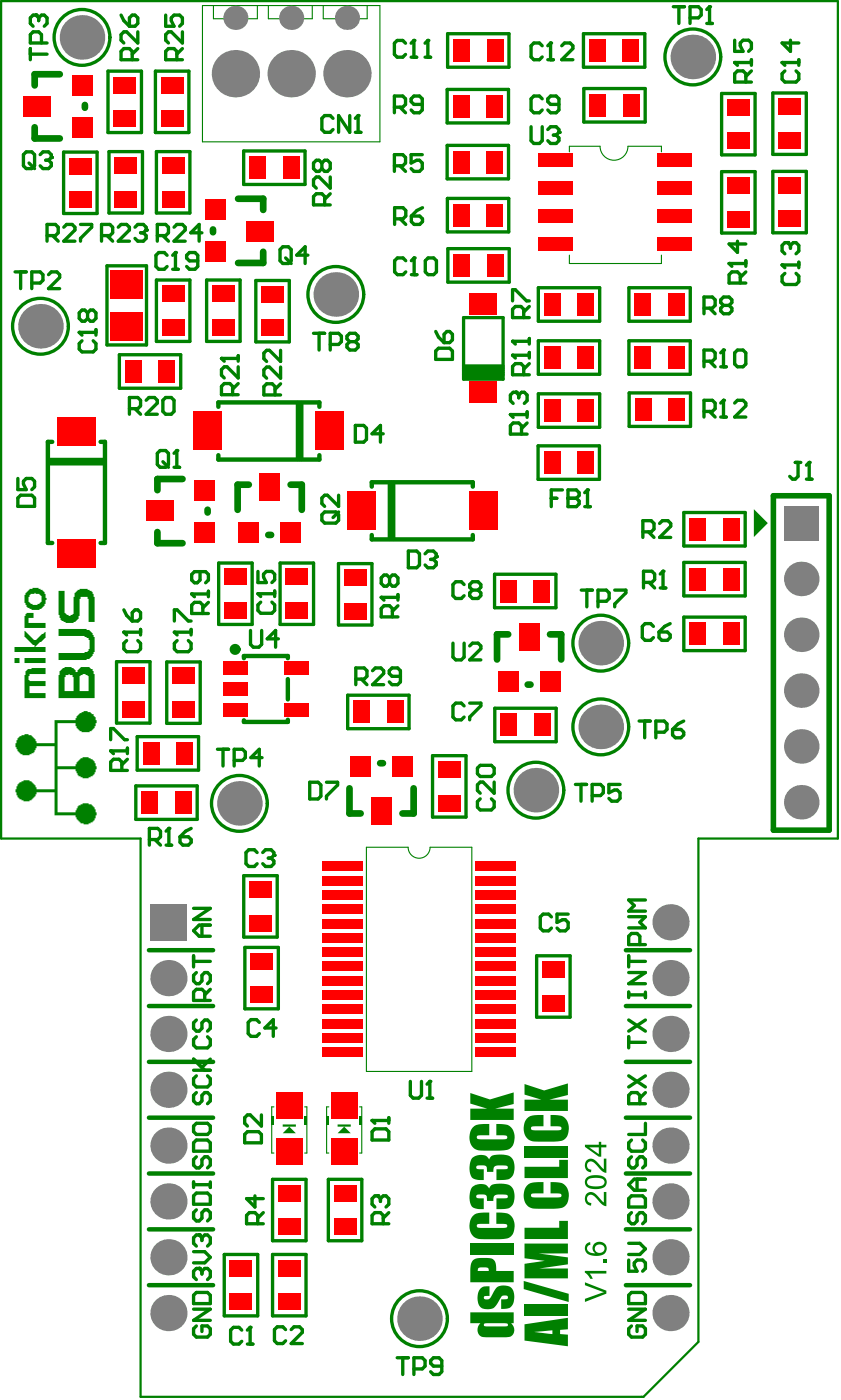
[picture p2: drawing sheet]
<svg xmlns="http://www.w3.org/2000/svg" width="127mm" height="212mm" viewBox="0 0 127 212" stroke-linecap="round" stroke-linejoin="round" font-family="sans-serif">
<path d="M.2 .2h126.7v126.8h-21.1v76.2l-8.4 8.3h-76.1v-84.5h-21.1z" fill="none" stroke="#008000" stroke-width=".34"/>
<g fill="#008000">
<path d="M3.7 99.7h3.2v.7h-3.2z"/>
<path d="M51.1 170.3h2v.3h-1l1 1h-2l1-1h-1z"/>
<path d="M114.2 77.1l2.1 2.1-2.1 2.1z"/>
<path d="M4.2 101.3h.6v-.1h2.1v.9h-2.4v.3h-.2v.6h.2v.1h2.4v.8h-2.4v1.1h2.4v.7h-3.2v-3.5h.2v-.6h.1z"/>
<path d="M4 92.8h1.1v.8h-.8v.7h2.6v.8h-3.2v-1.8h.2v-.3h.1z"/>
<path d="M41.1 169h.4v1.3h-.4z"/>
<path d="M49.5 169h.3v1.3h-.3z"/>
<path d="M46.1 169h.4v1.3h-.4z"/>
<path d="M54.4 169h.4v1.3h-.4z"/>
<path d="M2.2 99.7h.8v.7h-.8z"/>
<path d="M8.9 95.3h4.2v.1h.5v.2l.3 .1v.2h.1l.2 .6h.1v2.2h-.1l-.2 .6h-.1v.2l-.3 .2v.1h-.5v.2h-4.2v-1.1h3.9v-.2h.5v-.1h.1v-.3h.2v-1.4h-.2v-.3l-.6-.1v-.2h-3.9z"/>
<path d="M8.9 89.5h.9v3.3h.1l.2 .3h.3v.2h.3v-.2h.3v-.1h.1v-2.6h.2v-.6h.1l.2-.3h.1v-.2h.4v-.1h1.2v.1l.6 .2v.1h.1v.3h.2v.5h.1v3.8h-.9v-3.5h-.1v-.3h-1.1v.3h-.1v2.6h-.2v.4h-.2v.2l-.3 .1v.2h-.3v.1h-1.2v-.1h-.3v-.2h-.3v-.1h-.1v-.3h-.2v-.5h-.1z"/>
<path d="M42.8 170.3h2v.3h-1l1 1h-2l1-1h-1z"/>
<path d="M3.7 95.6l.3 .1 .2 .3h.1v.2l.3 .1v.2l.3 .1 .2 .3h.4l.2-.3 .3-.1v-.2l.3-.1v-.2h.3v-.1l.3-.2v.9h-.2l-.1 .3h-.2l-.1 .3h-.3v.2l-.3 .1-.2 .3h-.1v.2h1.5v.7h-4.7v-.7h3v-.3h-.3v-.2l-.3-.1v-.2l-.3-.1v-.2h-.1l-.2-.3-.3-.1z"/>
<path d="M3 111.5h.3v-.2h.4v-.1h.6v.1h.5l.1 .3h.2v.2h.1v.1h.2l.1 .7h2.8v-3.5h3.1l.2-.6h.1v-.2l.4-.2v-.1l.6-.2v-.1h.6v.1h.4l.2 .3h.3v.4l.3 .1v.5h.1v.4h-.1v.5h-.2v.3h-.1v.1l-.3 .2v.1h-.3v.2h-1.2v-.2h-.3v-.1l-.4-.2v-.1h-.1v-.3h-.2v-.5h-2.7v6.5h2.7l.2-.6h.1v-.1l.4-.2 .1-.3h.3v-.1h.9v.1l.6 .2v.1l.3 .2v.3h.2v.4h.1v.5h-.1v.5h-.2v.3h-.1l-.2 .3-.6 .1v.2h-.9v-.2l-.6-.1v-.2h-.2v-.3h-.1v-.3h-.2v-.3h-2.7v6.5h2.7v-.3h.2v-.3h.1v-.3h.2v-.1h.3v-.2h.3v-.1h.9v.1h.5v.2l.3 .1v.2h.1v.3h.2v.4h.1l-.1 .9h-.2v.3h-.1l-.2 .3h-.3v.2h-.3v.1h-.7v-.1h-.5v-.2l-.3-.1-.2-.3h-.1l-.2-.6h-3.1v-3.5h-2.8l-.1 .6h-.2v.1l-.3 .2-.1 .3h-.3v.2h-.9v-.2l-.6-.2v-.1l-.3-.2v-.3h-.2v-.4h-.2l.2-.9h.2v-.3h.1l.2-.3h.3v-.2h.3v-.1h.9v.1h.3v.2l.3 .1v.2l.3 .1 .1 .6h2.8v-6.5h-2.8v.3h-.1v.3h-.2v.3h-.1v.2h-.3v.1h-.3v.2h-1.1v-.2h-.3v-.1h-.1l-.2-.3h-.1v-.3h-.2v-.3h-.2v-.6h.2v-.5h.2v-.3l.3-.2z"/>
<path d="M4.2 89.5h.1l.2-.3h.4v-.2h.9v.2l.6 .1 .2 .3h.1l.3 1.3h-.1v.6h-.2v.3h-.1l-.2 .3h-.1v.1h-.3v.2h-1.2v-.2h-.3v-.1h-.3v-.2h-.2v-.3h-.1v-.3h-.2v-1.2h.2v-.3l.3-.2zM4.5 90.1v.3h-.2v.8l.3 .1v.2h.3v.1h.8v-.1h.3v-.2l.3-.1v-1l-.3-.1v-.2h-.6v-.1h-.2v.1h-.6v.2z"/>
<path d="M9.5 101.2h.3v-.2h1v.2h.3l.2 .3h.1v.3h.3v-.3h.2v-.2h.2l.1-.3h1.4l.1 .3h.3v.3h.2v.5h.1v3.6h-5.4v-3.5h.1v-.6l.3-.1zM9.9 102.2v.3h-.1v2.2h1.3v-2.2h-.1v-.3h-.5v-.1h-.1v.1zM12.2 102.2v.2h-.1v2.3h1.3v-2.3h-.1v-.2h-.3v-.1h-.5v.1z"/>
</g>
<path d="M7.9 66.9h-.7v15.3h.7M15.2 66.9h.7v15.3h-.7M33.1 61.6v-.7h15.3v.7M33.1 68.9v.7h15.3v-.7M56.3 73.7v-.7h15.3v.7M36.9 99.7v-.4h6.7v.4M56.3 81v.7h15.3v-.7M43.6 109v.3h-6.7v-.2M43.6 102.8v3.1" fill="none" stroke="#008000" stroke-width=".66"/>
<g fill="none" stroke="#008000" stroke-width="1">
<path d="M5.3 19.3v1.7h3.8M9.1 11.2h-3.8v1.7M12.9 15.9v.4M32.3 34.7v.5M36.1 30.1h3.8v1.7M39.9 38.1v1.7h-3.8M27.6 72.5h-3.8v1.7M31.4 77.2v.4M37.7 73.4h-1.7v3.8M44 73.4h1.7v3.8M23.8 80.6v1.7h3.8M40.6 81h.5"/>
<path d="M77 96.1h-1.7v3.8M83.3 96.1h1.7v3.8M52.9 119.4v3.8h1.7M57.6 115.6h.4M62.6 119.4v3.8h-1.7M79.9 103.7h.4"/>
</g>
<g fill="none" stroke="#008000" stroke-width=".51">
<path d="M16.4 10.8h5v9.3h-5zM23.5 10.8h5.1v9.3h-5.1zM67.7 13.5h9.3v5.1h-9.3zM67.8 5.1h9.3v5.1h-9.3zM88.4 5.1h9.2v5.1h-9.2zM88.4 13.4h9.3v5.1h-9.3zM109.3 14.2h5v9.3h-5zM117 14.1h5.1v9.3h-5.1zM9.6 23h5.1v9.3h-5.1zM16.5 23h5.1v9.3h-5.1zM23.7 23h5.1v9.3h-5.1zM36.9 22.9h9.3v5h-9.3z"/>
<path d="M67.7 22h9.3v5.1h-9.3zM67.7 30h9.3v5.1h-9.3zM67.8 37.7h9.3v5h-9.3zM109.3 26h5v9.3h-5zM117 26h5.1v9.3h-5.1zM16.2 40.3h6v11.9h-6zM18.1 53.7h9.3v5.1h-9.3zM23.7 42.4h5.1v9.3h-5.1zM31.3 42.4h5.1v9.3h-5.1zM38.7 42.5h5.1v9.3h-5.1zM81.5 43.6h9.3v5h-9.3zM81.5 51.6h9.3v5.1h-9.3z"/>
<path d="M81.5 59.6h9.3v5.1h-9.3zM95.2 43.6h9.3v5h-9.3zM95.2 51.6h9.3v5.1h-9.3zM95.3 59.5h9.3v5.1h-9.3zM7.2 70.2h8.7M7.2 69.6h8.7M7.6 69.9h8.3M45 60.9v8.7M45.4 61.3v8.3M45.7 60.9v8.7M59 73v8.7M59.3 73v8.4"/>
<path d="M59.6 73v8.7M81.5 67.5h9.3v5.1h-9.3zM103.6 77.6h9.2v5.1h-9.2zM33.1 85.3h5.1v9.3h-5.1zM42.4 85.3h5.1v9.3h-5.1zM51.3 85.4h5v9.3h-5zM74.9 87h9.3v5h-9.3zM103.6 85.2h9.2v5h-9.2zM103.6 93.5h9.2v5h-9.2zM17.6 100.2h5.1v9.3h-5.1zM20.6 119h9.3v5.1h-9.3zM20.8 111.6h9.3v5h-9.3z"/>
<path d="M25.2 100.2h5.1v9.3h-5.1zM52.6 105.3h9.3v5.1h-9.3zM65.5 114.4h5.1v9.3h-5.1zM74.9 107.3h9.3v5h-9.3zM36.9 132.6h5.1v9.3h-5.1zM37.1 143.5h5v9.3h-5zM81.3 144.7h5v9.3h-5zM41.3 178.6h5v9.3h-5zM49.7 178.6h5.1v9.3h-5.1zM34 190h5v9.3h-5zM41.3 190h5v9.3h-5z"/>
</g>
<path d="M30.7 .8h26.8v20.7h-26.8zM32.3 .8v2h6.7v-2M40.6 .8v2h6.7v-2M49 .8v2h6.6v-2M86.2 38.6v1.3h14v-1.3M90.9 22.2h-4.7v.8M95.1 22.2h5.1v.8M61.8 128.3h-6.3v34h15.9v-34h-6.3M41.5 167.6h-.4v7h.4M46.1 167.6h.4v7h-.4M49.8 167.6h-.3v7h.3M54.4 167.6h.4v7h-.4" fill="none" stroke="#008000" stroke-width=".17"/>
<path d="M70.2 48.1h6v9.3h-6zM70.2 55.4h6M70.2 55.8h6M70.2 56.1h6M70.2 56.8h6M70.5 56.4h5.7" fill="none" stroke="#008000" stroke-width=".5"/>
<path d="M117.1 75.1h8.5v50.6h-8.5z" fill="none" stroke="#008000" stroke-width=".84"/>
<g fill="none" stroke="#008000" stroke-width=".68">
<path d="M22.6 152.4h9.7M22.6 143.9h9.7M94.8 152.4h9.7M94.8 143.9h9.7M22.6 177.7h9.7M22.6 160.8h9.7M22.6 169.3h9.7M94.8 177.7h9.7M94.8 160.8h9.7M94.8 169.3h9.7M22.6 194.6h9.7M22.6 186.2h9.7"/>
<path d="M94.8 194.6h9.7M94.8 186.2h9.7"/>
</g>
<path d="M70.2 56.4h6v1h-6z" fill-rule="evenodd" fill="#008000"/>
<path d="M4 23h.8l.4 .4v1.7l-.4 .4h-.8l-.5-.4v-1.7zM4.4 24.7l.8 .8M6.1 23.4l.4-.4h.8l.5 .4v.4" fill="none" stroke="#008000" stroke-width=".51"/>
<circle cx="7.8" cy="23.8" r=".25" fill="#008000"/>
<path d="M6.9 24.3h.4M7.3 24.3l.5 .4v.4l-.5 .4h-.8l-.4-.4M7.8 23.8l-.5 .5M120.4 70h.9M120.8 70v2.1l-.4 .5h-.4l-.4-.5M122.1 72.6h.9M122.5 70v2.6M37.9 95.5v2.1l.5 .4h.8l.4-.4v-2.1M42.2 96.7h-1.7l1.2-1.2v2.5" fill="none" stroke="#008000" stroke-width=".51"/>
<circle cx="122.5" cy="70" r=".25" fill="#008000"/>
<path d="M4.6 7.4v1.6M4.6 8.2h2.5M5.4 2.3h-.4l-.4 .4v.9l.4 .4M6.3 6.5v-1.3l-.4-.4h-.9l-.4 .4v1.3h2.5M122.5 70l-.4 .5" fill="none" stroke="#008000" stroke-width=".51"/>
<circle cx="5.4" cy="2.3" r=".25" fill="#008000"/>
<path d="M5.4 2.3l.5 .4M5.9 2.7v.4M5.9 2.7l.4-.4h.4l.4 .4v.9l-.4 .4M12 50.3h2.5M12.4 51.6l-.4 .4v.9l.4 .4h1.7l.4-.4v-.9l-.4-.4M14.5 49.9v.9" fill="none" stroke="#008000" stroke-width=".51"/>
<circle cx="12" cy="50.3" r=".25" fill="#008000"/>
<path d="M12 50.3l.4 .5M13.3 47.4l-.5-.4h-.4l-.4 .4v.8l.4 .4h.4l.5-.4M13.3 47.4l.4-.4h.4l.4 .4v.8l-.4 .4h-.4l-.4-.4M13.3 47.4v.8M18.8 95.7h2.5M19.2 97l-.4 .4v.9l.4 .4h1.7l.4-.4v-.9l-.4-.4M21.3 95.3v.9" fill="none" stroke="#008000" stroke-width=".51"/>
<circle cx="18.8" cy="95.7" r=".25" fill="#008000"/>
<path d="M18.8 95.7l.4 .5M18.8 92.4l.4 .8 .8 .8M20.4 92.4h.5l.4 .4v.8l-.4 .4h-.9v-1.2zM16.8 113.7h2.5M18.4 116.7v-1.3l-.4-.4h-.8l-.4 .4v1.3h2.5M19.3 115l-.9 .8M19.3 113.3v.8" fill="none" stroke="#008000" stroke-width=".51"/>
<circle cx="16.8" cy="113.7" r=".25" fill="#008000"/>
<path d="M18.3 2.3l.5 .8 .8 .9M19.6 2.7l.4-.4h.4l.5 .4v.9l-.5 .4h-.8zM20 9v-1.2l-.4-.4h-.8l-.5 .4v1.2h2.6M20.9 4.8v1.7l-1.7-1.7h-.4l-.5 .4v.9l.5 .4M20.9 7.4l-.9 .8M26.4 95.7h2.5M26.8 97l-.4 .4v.9l.4 .4h1.7l.4-.4v-.9l-.4-.4M28.9 95.3v.9M16.8 113.7l.4 .4M16.8 112v-1.7h.4l1.7 1.7h.4" fill="none" stroke="#008000" stroke-width=".51"/>
<circle cx="26.4" cy="95.7" r=".25" fill="#008000"/>
<path d="M24.2 68.2h.9l.4 .5v1.6l-.4 .5h-.9l-.4-.5v-1.6zM24.7 69.9l.8 .9M26.4 70.8h.8M26.8 68.2v2.6M26.4 95.7l.4 .5M26.4 94v-1.6h.4l1.7 1.6h.4" fill="none" stroke="#008000" stroke-width=".51"/>
<circle cx="26.8" cy="68.2" r=".25" fill="#008000"/>
<path d="M25.1 2.3v1.7h1.3l-.5-.9v-.4l.5-.4h.8l.4 .4v.9l-.4 .4M26.8 9v-1.2l-.4-.4h-.9l-.4 .4v1.2h2.5M27.6 4.8v1.7l-1.7-1.7h-.4l-.4 .4v.9l.4 .4M27.6 7.4l-.8 .8M26.8 68.2l-.4 .5M38.9 129.1l-.4-.4h-.8l-.4 .4v1.7l.4 .4h.8l.4-.4M39.8 129.1l.4-.4h.9l.4 .4v.4M39.3 154.8l-.5-.4h-.8l-.4 .4v1.7l.4 .4h.8l.5-.4M41.8 155.7h-1.7l1.3-1.3v2.5M38.6 181.1v1.7l-1.3-1.3h2.6M39 185.3v-1.2l-.4-.5h-.8l-.5 .5v1.2h2.6M39.9 183.6l-.9 .9" fill="none" stroke="#008000" stroke-width=".51"/>
<circle cx="41.5" cy="129.5" r=".25" fill="#008000"/>
<g fill="none" stroke="#008000" stroke-width=".51">
<path d="M41.6 59.8v-1.3l-.4-.4h-.8l-.4 .4v1.3h2.5M42.5 53v1.7l-1.7-1.7h-.4l-.4 .5v.8l.4 .4M42.5 55.6v1.7l-1.7-1.7h-.4l-.4 .4v.9l.4 .4M42.5 58.1l-.9 .9M66 50.2l.4 .8 .8 .9M66.4 52.7h1.7l.4 .5v1.2h-2.5v-1.2zM67.7 50.2h.4l.4 .4v.9l-.4 .4h-.9v-1.3zM77.6 45.6v-1.7h.4l1.7 1.7h.5M77.6 53.8h2.6M79.3 48.1v-1.3l-.4-.4h-.9l-.4 .4v1.3h2.6M79.3 56.8v-1.3l-.4-.4h-.9l-.4 .4v1.3h2.6M80.2 46.4l-.9 .9"/>
<path d="M80.2 55.1l-.9 .8M80.2 53.4v.8M40.6 130h.5M41.1 130l.4 .4v.4l-.4 .4h-.9l-.4-.4M41.5 129.5l-.4 .5"/>
</g>
<circle cx="77.6" cy="53.8" r=".25" fill="#008000"/>
<path d="M77.6 53.8l.4 .4M77.6 51.7h2.6M80.2 51.3v.8" fill="none" stroke="#008000" stroke-width=".51"/>
<circle cx="77.6" cy="51.7" r=".25" fill="#008000"/>
<path d="M77.6 51.7l.4 .4M39.1 89.9h2.5M39.5 91.2l-.4 .4v.9l.4 .4h1.7l.4-.4v-.9l-.4-.4M41.6 89.5v.8M37.1 171.8l.4-.4h1.7l.4 .4v1.3h-2.5zM39.6 168.8v1.7l-1.7-1.7h-.4l-.4 .5v.8l.4 .4" fill="none" stroke="#008000" stroke-width=".51"/>
<circle cx="39.1" cy="89.9" r=".25" fill="#008000"/>
<path d="M39.1 89.9l.4 .4M39.1 86.5v1.7h1.2l-.4-.8v-.4l.4-.5h.9l.4 .5v.8l-.4 .4M57.7 90.5h2.6M59.4 93.4v-1.2l-.4-.5h-.9l-.4 .5v1.2h2.6M60.3 91.7l-.9 .9M60.3 90v.9" fill="none" stroke="#008000" stroke-width=".51"/>
<circle cx="57.7" cy="90.5" r=".25" fill="#008000"/>
<path d="M121 39.7v.9M118.4 40.1h2.6M118.9 41.4l-.5 .4v.9l.5 .4h1.6l.5-.4v-.9l-.5-.4M57.7 90.5l.4 .4M59 87.5l-.4-.4h-.5l-.4 .4v.9l.4 .4h.5l.4-.4M59 87.5l.4-.4h.4l.5 .4v.9l-.5 .4h-.4l-.4-.4M59 87.5v.9M72.3 116.3l.4-.4h1.7l.4 .4v.9l-.4 .4h-1.7l-.4-.4zM74.8 118.4v1.7l-1.7-1.7h-.4l-.4 .5v.8l.4 .4M72.7 121l-.4 .4v.8l.4 .5h1.7l.4-.5v-.8l-.4-.4" fill="none" stroke="#008000" stroke-width=".51"/>
<circle cx="118.4" cy="40.1" r=".25" fill="#008000"/>
<path d="M119.3 36.7h-.4l-.5 .5v.8l.5 .4M118.4 40.1l.5 .5" fill="none" stroke="#008000" stroke-width=".51"/>
<circle cx="119.3" cy="36.7" r=".25" fill="#008000"/>
<path d="M118.4 9.5h2.6M118.9 10.7l-.5 .5v.8l.5 .4h1.6l.5-.4v-.8l-.5-.5M121 9v.9M119.3 36.7l.4 .5M119.7 37.2v.4M119.7 37.2l.4-.5h.4l.5 .5v.8l-.5 .4" fill="none" stroke="#008000" stroke-width=".51"/>
<circle cx="118.4" cy="9.5" r=".25" fill="#008000"/>
<path d="M118.4 9.5l.5 .4M119.7 6.1v1.7l-1.3-1.3h2.6M22.6 127.1h1.3l.4-.4v-.8l-.4-.4h-1.3v2.5M23.5 127.1l.8 .9M25.2 128h.8M25.6 125.5v2.5" fill="none" stroke="#008000" stroke-width=".51"/>
<circle cx="25.6" cy="125.5" r=".25" fill="#008000"/>
<g fill="none" stroke="#008000" stroke-width=".51">
<path d="M42.8 37.4h.9l.4 .4v1.7l-.4 .4h-.9l-.4-.4v-1.7zM43.3 39.1l.8 .8M46.6 38.6h-1.7l1.3-1.2v2.5M47.5 50.5h1.7M48.3 50.5v2.5M50 52.2h1.3l.4-.5v-.8l-.4-.4h-1.3v2.5M53 51.7l-.5-.4v-.4l.5-.4h.8l.4 .4v.4l-.4 .4M53 51.7l-.5 .5v.4l.5 .4h.8l.4-.4v-.4l-.4-.5M53 51.7h.8M53.8 64.4h1.3l.4 .4v1.7l-.4 .5h-1.3zM58 65.7h-1.7l1.3-1.3v2.6M46.9 118.5h1.3l.4 .4v1.7l-.4 .4h-1.3z"/>
<path d="M49.4 118.5h1.7v.4l-1.7 1.7v.4M25.6 125.5l-.4 .4M27.3 126.7h1.2l.5 .4v.5l-.5 .4h-.8l-.4-.4zM29 125.5l-.9 .4-.8 .8M62.1 163.8v2.1l.5 .4h.8l.4-.4v-2.1M64.7 166.3h.8M65.1 163.8v2.5"/>
</g>
<circle cx="65.1" cy="163.8" r=".25" fill="#008000"/>
<path d="M61.8 83.5h1.3l.4 .4v1.7l-.4 .4h-1.3zM64.4 83.9l.4-.4h.8l.5 .4v.4M68.6 97.4v2.1l.4 .4h.9l.4-.4v-2.1M71.1 97.8l.4-.4h.9l.4 .4v.4l-1.7 1.7h1.7M83.5 138.9l-.4-.5h-.9l-.4 .5v1.6l.4 .5h.9l.4-.5M86 138.4h-1.7v1.3l.9-.4h.4l.4 .4v.8l-.4 .5h-.8l-.5-.5M65.1 163.8l-.4 .4" fill="none" stroke="#008000" stroke-width=".51"/>
<circle cx="66.1" cy="84.3" r=".25" fill="#008000"/>
<g fill="none" stroke="#008000" stroke-width=".51">
<path d="M82.1 15l-.4-.5h-.9l-.4 .5v1.7l.4 .4h.9l.4-.4M84.6 15.8h-1.2l-.4-.4v-.4l.4-.5h.8l.4 .5v1.7l-.4 .4h-.8l-.4-.4M102 1h1.6M102.8 1v2.6M104.5 2.7h1.3l.4-.4v-.9l-.4-.4h-1.3v2.6M107 3.6h.9M107.4 1v2.6M65.2 84.7h.4M65.6 84.7l.5 .4v.5l-.5 .4h-.8l-.4-.4M66.1 84.3l-.5 .4M88 89.4h1.7M88.9 89.4v2.5"/>
<path d="M90.6 91.1h1.2l.4-.5v-.8l-.4-.4h-1.2v2.5M93.1 89.4h1.7v.4l-1.7 1.7v.4M96.8 109.2h1.7M97.6 109.2v2.5M99.3 110.9h1.3l.4-.4v-.9l-.4-.4h-1.3v2.5M101.8 110.5h1.3l.4 .4v.4l-.4 .4h-.8l-.5-.4zM103.5 109.2l-.8 .4-.9 .9"/>
</g>
<circle cx="107.4" cy="1" r=".25" fill="#008000"/>
<path d="M107.4 1l-.4 .4M2.7 72.5v1.6h1.3l-.5-.8v-.4l.5-.4h.8l.4 .4v.8l-.4 .4M3.1 75h1.7l.4 .4v1.3h-2.5v-1.3zM30.2 192.1h-.5l-.4 .4v.9l.4 .4" fill="none" stroke="#008000" stroke-width=".51"/>
<circle cx="30.2" cy="192.1" r=".25" fill="#008000"/>
<path d="M29.3 189.6h1.7l.8 .8-.8 .8h-1.7M30.2 192.1l.4 .4M30.2 187h-.5l-.4 .4v.9l.4 .4M30.6 192.5v.4M30.6 192.5l.4-.4h.4l.4 .4v.9l-.4 .4" fill="none" stroke="#008000" stroke-width=".51"/>
<circle cx="30.2" cy="187" r=".25" fill="#008000"/>
<g fill="none" stroke="#008000" stroke-width=".51">
<path d="M25.3 38.7l-.4-.5h-.9l-.4 .5v1.7l.4 .4h.9l.4-.4M26.6 38.2v2.6M26.1 40.8h.9M29.3 137.6h2.5l-2.5 1.7h2.5M29.7 154.5l-.4 .4v.8l.4 .5h.5l.4-.5v-.8l.4-.4h.4l.4 .4v.8l-.4 .5M29.7 157l-.4 .4v.9l.4 .4h1.7l.4-.4v-.9l-.4-.4M30.6 140.1v1.7M31.8 140.1h-1.6l-.9 .8 .9 .9h1.6M29.3 179v.8M29.3 179.4h2.5M29.3 162.1h2.5M29.3 160.4l1.7 1.7"/>
<path d="M29.7 165.5l-.4 .4v.8l.4 .5h.5l.4-.5v-.8l.4-.4h.4l.4 .4v.8l-.4 .5M29.7 162.9l-.4 .4v.9l.4 .4h1.7l.4-.4v-.9l-.4-.4M31.8 179v.8M31.8 160.4l-1.2 1.3M29.3 181.1l.4-.4h1.7l.4 .4v1.3h-2.5zM29.7 183.2l-.4 .4v.9l.4 .4h.5l.4-.4v-.9l.4-.4h.4l.4 .4v.9l-.4 .4M30.2 187l.4 .4M30.6 187.4v.5M30.6 187.4l.4-.4h.4l.4 .4v.9l-.4 .4"/>
</g>
<circle cx="26.6" cy="38.2" r=".25" fill="#008000"/>
<path d="M15.4 35.7h1.2l.5-.4v-.9l-.5-.4h-1.2v2.5M16.2 35.7l.9 .8M17.9 34.4l.4-.4h.9l.4 .4v.4l-1.7 1.7h1.7M20.4 34.4l.5-.4h.8l.4 .4v.4M26.6 38.2l-.5 .5M29.9 39.5h-1.2l-.4-.4v-.4l.4-.5h.8l.4 .5v1.7l-.4 .4h-.8l-.4-.4M19.6 61.9h1.3l.4-.4v-.9l-.4-.4h-1.3v2.5M20.4 61.9l.9 .8M22.1 60.6l.5-.4h.8l.4 .4v.4l-1.7 1.7h1.7M25.1 60.2h.8l.5 .4v1.7l-.5 .4h-.8l-.4-.4v-1.7z" fill="none" stroke="#008000" stroke-width=".51"/>
<circle cx="22.1" cy="34.8" r=".25" fill="#008000"/>
<g fill="none" stroke="#008000" stroke-width=".51">
<path d="M7.1 35.7h1.3l.4-.4v-.9l-.4-.4h-1.3v2.5M8 35.7l.8 .8M9.7 34.4l.4-.4h.8l.4 .4v.4l-1.6 1.7h1.6M12.2 34h1.7v.4l-1.7 1.7v.4M21.3 35.3h.4M21.7 35.3l.4 .4v.4l-.4 .4h-.8l-.5-.4M22.1 34.8l-.4 .5M23.8 35.7h1.3l.4-.4v-.9l-.4-.4h-1.3v2.5M24.7 35.7l.8 .8M26.4 34.4l.4-.4h.8l.4 .4v.4l-1.6 1.7h1.6M30.6 35.3h-1.7l1.3-1.3v2.5M36.6 201.4l-.4-.4h-.9l-.4 .4v1.7l.4 .5h.9l.4-.5"/>
<path d="M37.5 203.6h.8M37.9 201v2.6"/>
</g>
<circle cx="37.9" cy="201" r=".25" fill="#008000"/>
<path d="M57.2 181.1h-.4l-.5 .4v.9l.5 .4M58 185.3v-1.2l-.4-.5h-.8l-.5 .5v1.2h2.6M58.9 183.6l-.9 .9M37.9 201l-.4 .4M43.2 201.4l-.4-.5h-.8l-.4 .5v1.6l.4 .5h.8l.4-.5M44.1 201.4l.4-.5h.9l.4 .5v.4l-1.7 1.7h1.7" fill="none" stroke="#008000" stroke-width=".51"/>
<circle cx="57.2" cy="181.1" r=".25" fill="#008000"/>
<g fill="none" stroke="#008000" stroke-width=".51">
<path d="M50.4 17.9l-.4-.4h-.8l-.5 .4v1.7l.5 .4h.8l.4-.4M53 17.5v2.5l-1.7-2.5v2.5M54.2 17.5v2.5M48.7 24.7l-.4-.4h-.4l-.4 .4v.8l.4 .5h.4l.4-.5M48.7 24.7l.5-.4h.4l.4 .4v.8l-.4 .5h-.4l-.5-.5M48.7 24.7v.8M49.2 31v-1.2l-.5-.5h-.8l-.4 .5v1.2h2.5M50 26.8v1.7l-1.7-1.7h-.4l-.4 .4v.9l.4 .4M50 29.3l-.8 .9M53.8 20h.9M49.2 77.5h1.7l.4 .5v.8l-.4 .4h-1.7l-.5-.4v-.8zM51.3 75v1.7l-1.7-1.7h-.4l-.5 .4v.9l.5 .4"/>
<path d="M51.3 77.5l-.9 .9M57.2 181.1l.4 .4M57.6 181.5v.4M57.6 181.5l.4-.4h.5l.4 .4v.9l-.4 .4"/>
</g>
<circle cx="54.2" cy="17.5" r=".25" fill="#008000"/>
<path d="M54.2 17.5l-.4 .4M80.4 19.2v2.1l.4 .4h.9l.4-.4v-2.1M83 19.6l.4-.4h.8l.4 .4v.4M70.3 88.5l-.4-.4h-.9l-.4 .4v1.7l.4 .4h.9l.4-.4M71.5 89.4l-.4-.5v-.4l.4-.4h.9l.4 .4v.4l-.4 .5M71.5 89.4l-.4 .4v.4l.4 .4h.9l.4-.4v-.4l-.4-.4M71.5 89.4h.9M70.3 106.9l-.4-.4h-.9l-.4 .4v1.7l.4 .4h.9l.4-.4M71.1 106.5h1.7v.4l-1.7 1.7v.4" fill="none" stroke="#008000" stroke-width=".51"/>
<circle cx="84.6" cy="20" r=".25" fill="#008000"/>
<path d="M83.8 20.5h.4M84.2 20.5l.4 .4v.4l-.4 .4h-.8l-.4-.4M84.6 20l-.4 .5M96.5 178.6v1.7M97.7 178.6h-1.7l-.8 .8 .8 .9h1.7M95.2 181.5l.4-.4h1.7l.4 .4v1.3h-2.5zM95.2 190.8v1.7h1.3l-.5-.8v-.5l.5-.4h.8l.4 .4v.9l-.4 .4M95.2 188.3h1.7l.8 .8-.8 .9h-1.7M95.6 183.6l-.4 .5v.8l.4 .4h.4l.5-.4v-.8l.4-.5h.4l.4 .5v.8l-.4 .4" fill="none" stroke="#008000" stroke-width=".51"/>
<g fill="#008000">
<path d="M88.6 194.2l3.2 1.3v.4l-3.2 1.3v-.5l2.9-1-2.9-1.1z"/>
<path d="M88.6 192.5h3.2v.4h-2.5l.5 .8h-.4l-.4-.6-.4-.4z"/>
<path d="M91.4 190.8h.4v.4h-.4z"/>
<path d="M88.8 180.8l.1-.1a1.27 1.27 0 0 1 1.8 .6l.7 .8v-1.6h.4v2.2l-.7-.3-1.2-1.3a.62 .62 0 0 0-1 .2 .62 .62 0 0 0 .6 .9v.4l-.5-.2-.3-.3-.1-.6z"/>
<path d="M88.8 175.7h.1a1.26 1.26 0 0 1 1.8 .6l.7 .8v-1.6h.4v2.1l-.7-.3-1.2-1.2a.62 .62 0 0 0-1 .2 .62 .62 0 0 0 .6 .8v.4l-.5-.1-.3-.4-.1-.7z"/>
<path d="M88.8 188.3l.6-.2v.4a.64 .64 0 0 0-.5 .8 .64 .64 0 0 0 .7 .5h.5a1.02 1.02 0 0 1-.1-1.5 1.02 1.02 0 0 1 1.6 0l.2 .5v.5a1.53 1.53 0 0 1-1.9 .9 1.12 1.12 0 0 1-1.2-.6 1.12 1.12 0 0 1 .1-1.3zM90.3 188.7a.68 .68 0 0 0 .1 .9 .68 .68 0 0 0 .9-.1 .68 .68 0 0 0 0-.9 .89 .89 0 0 0-1 .1z"/>
<path d="M88.8 178.3l.7-.3h1.1a1.12 1.12 0 0 1 1.3 1.1v.1a1.14 1.14 0 0 1-1.4 .9h-.6a1.45 1.45 0 0 1-1.2-.5 .98 .98 0 0 1 .1-1.3zM89.1 178.6a.62 .62 0 0 0-.1 .8 .62 .62 0 0 0 .7 .2h1.1a.63 .63 0 0 0 .7-.7 .63 .63 0 0 0-.8-.5h-1.1z"/>
<path d="M88.6 173.4h2.1v-.5h.3v.5h.8v.4h-.8v1.4h-.3l-2.1-1.5zM89.2 173.8l1.5 1v-1z"/>
</g>
<g fill="none" stroke="#008000" stroke-width=".51">
<path d="M97.4 88.2h1.3l.4-.4v-.9l-.4-.4h-1.3v2.5M98.3 88.2l.8 .8M99 94.9l-.5-.5h-.8l-.4 .5v1.7l.4 .4h.8l.5-.4M99.8 95.7h1.3l.4 .4v.5l-.4 .4h-.9l-.4-.4zM100 89h.8M100.4 86.5v2.5M101.5 94.4l-.9 .5-.8 .8M95.2 138.8h2.5l-.8 .9 .8 .8h-2.5M97.7 136.3h-2.5l.8 .8-.8 .9h2.5M95.2 157v1.7M95.2 157.9h2.5M95.2 154.5l2.5 1.7"/>
<path d="M96.9 143.1v-1.3l-.4-.4h-.9l-.4 .4v1.3h2.5M97.7 154.5l-2.5 1.7M95.2 162.9l2.5 1.7M96.9 167.2v-1.3l-.4-.4h-.9l-.4 .4v1.3h2.5M97.7 165.5l-.8 .8M97.7 162.9l-2.5 1.7"/>
</g>
<circle cx="100.4" cy="86.5" r=".25" fill="#008000"/>
<g fill="none" stroke="#008000" stroke-width=".51">
<path d="M106.6 46.7h1.3l.4-.5v-.8l-.4-.4h-1.3v2.5M106.6 54.7h1.3l.4-.4v-.9l-.4-.4h-1.3v2.5M107.4 46.7l.9 .8M107.4 54.7l.9 .8M109.1 55.5h.9M109.6 46.2l-.5-.4v-.4l.5-.4h.8l.4 .4v.4l-.4 .4M109.6 46.2l-.5 .5v.4l.5 .4h.8l.4-.4v-.4l-.4-.5M109.6 46.2h.8M109.6 53v2.5M99.9 79.3l.4-.4h.8l.5 .4v.4l-1.7 1.7h1.7M97.3 80.5h1.3l.4-.4v-.8l-.4-.4h-1.3v2.5M98.2 80.5l.8 .9"/>
<path d="M100.4 86.5l-.4 .4"/>
</g>
<circle cx="109.6" cy="53" r=".25" fill="#008000"/>
<path d="M109.6 53l-.5 .4M111.7 53h.8l.4 .4v1.7l-.4 .4h-.8l-.5-.4v-1.7zM106.6 62.3h1.3l.4-.4v-.9l-.4-.4h-1.3v2.6M107.4 62.3l.9 .9M109.1 63.2h.9M109.6 60.6v2.6" fill="none" stroke="#008000" stroke-width=".51"/>
<circle cx="109.6" cy="60.6" r=".25" fill="#008000"/>
<g fill="none" stroke="#008000" stroke-width=".51">
<path d="M109.6 60.6l-.5 .4M111.2 61l.5-.4h.8l.4 .4v.5l-1.7 1.7h1.7M29 90h2.6M30.7 92.9v-1.3l-.4-.4h-.9l-.4 .4v1.3h2.6M31.6 91.2l-.9 .9M31.6 89.5v.9M29.3 144.7v1.7M29.3 145.6h2.5M29.7 147.3l-.4 .4v.9l.4 .4h.5l.4-.4v-.9l.4-.4h.4l.4 .4v.9l-.4 .4M31 151.5v-1.3l-.4-.4h-.9l-.4 .4v1.3h2.5M31.8 149.8l-.8 .9M29.3 170.5l.4-.4h1.7l.4 .4v.9l-.4 .4h-1.7l-.4-.4z"/>
<path d="M29.3 173.1l.4-.5h1.7l.4 .5v1.2h-2.5zM29.7 175.2l-.4 .4v.9l.4 .4h.5l.4-.4v-.9l.4-.4h.4l.4 .4v.9l-.4 .4M29.3 196.2l.4-.5h1.7l.4 .5v1.2h-2.5zM29.3 198.3h2.5l-2.5 1.7h2.5M29.7 200.8l-.4 .4v.9l.4 .4h1.7l.4-.4v-.9l-.4-.4h-.8v.8"/>
</g>
<circle cx="29" cy="90" r=".25" fill="#008000"/>
<path d="M29 90l.4 .4M30.3 86.6v1.2l-.4 .5h-.5l-.4-.5v-.8l.4-.4h1.7l.5 .4v.8l-.5 .5M56.3 171.4l.5-.4h1.7l.4 .4v1.2h-2.6zM56.3 169.7h2.6M58.9 169.3v.8" fill="none" stroke="#008000" stroke-width=".51"/>
<circle cx="56.3" cy="169.7" r=".25" fill="#008000"/>
<path d="M56.3 169.7l.5 .4" fill="none" stroke="#008000" stroke-width=".51"/>
<g fill="#008000">
<path d="M72.8 195.1l.5-.3h.8v1.5h-.3a.37 .37 0 0 0-.5 .2 .68 .68 0 0 0 .7 .3 .68 .68 0 0 0 .5-.6l.2-.4a1.64 1.64 0 0 1 2.2-1 1.8 1.8 0 0 1 .9 2.3 1.36 1.36 0 0 1-1.6 1.1h-.3v-1.4h.5a.34 .34 0 0 0 .4-.1 .34 .34 0 0 0 0-.5 .79 .79 0 0 0-1.2 .6l-.2 .5a1.7 1.7 0 0 1-2.9 .4v-.2a2.56 2.56 0 0 1 .3-2.4z"/>
<path d="M71.2 188.3h6.6v1.7h-6.6z"/>
<path d="M71.6 184.2a2.34 2.34 0 0 1 1.9-.6h.6v1.7h-1.2a.53 .53 0 0 0-.7 .4l.1 .2 .4 .1h3.4a.55 .55 0 0 0 .7-.4l-.1-.2h-.2l-1.3-.1v-1.7h.3a2.05 2.05 0 0 1 2.1 .8v.1a2.48 2.48 0 0 1-.4 2.9l-.3 .1-.7 .1-2.7 .1a1.88 1.88 0 0 1-2.3-1.3 2.63 2.63 0 0 1 .4-2.2z"/>
<path d="M71.6 179.7l.1-.1a2.11 2.11 0 0 1 1.9-.1l.5 .5a1.15 1.15 0 0 1 1.4-.7h.3a1.76 1.76 0 0 1 2.1 2.1 1.63 1.63 0 0 1-2 1.7h-.7v-1.6h1.2a.32 .32 0 0 0 .4-.1 .32 .32 0 0 0 0-.4l-1.6-.1a.71 .71 0 0 0-.5 1h-1a.81 .81 0 0 0-.2-.9l-1.2-.1a.31 .31 0 0 0-.2 .4 .31 .31 0 0 0 .5 .2h.7v1.6h-.6a1.67 1.67 0 0 1-1.3-.5l-.2-.3a3 3 0 0 1 .4-2.6z"/>
<path d="M71.6 175.3l.1-.1a2.08 2.08 0 0 1 1.9-.1l.5 .5a1.16 1.16 0 0 1 1.4-.7l.3-.1a1.76 1.76 0 0 1 2.1 2.2 1.63 1.63 0 0 1-2 1.7h-.7v-1.6h1.2a.32 .32 0 0 0 .4-.1 .32 .32 0 0 0 0-.4l-1.6-.1a.71 .71 0 0 0-.5 1h-1a.81 .81 0 0 0-.2-1h-1.2a.31 .31 0 0 0-.2 .4 .31 .31 0 0 0 .5 .2h.7v1.6h-.6a1.66 1.66 0 0 1-1.3-.5l-.2-.3a3 3 0 0 1 .4-2.6z"/>
<path d="M71.6 170.8a2.34 2.34 0 0 1 1.9-.6h.6v1.7h-1.2a.53 .53 0 0 0-.7 .3l.1 .3h.4h3.4a.55 .55 0 0 0 .7-.3l-.1-.2h-.2l-1.3-.1v-1.7h.3a2.05 2.05 0 0 1 2.1 .8v.1a2.49 2.49 0 0 1-.4 2.8l-.3 .2-.7 .1-2.7 .1a1.88 1.88 0 0 1-2.3-1.3 2.63 2.63 0 0 1 .4-2.2z"/>
<path d="M71.2 165.5l3 1 3.6-1.1v1.8l-2.8 .7h2.8v1.7h-6.6v-1.7h2.6l-2.6-.8z"/>
<path d="M79.4 197.6h6.6v1.7h-6.6z"/>
<path d="M79.3 194l6.8 1.9v1.3l-6.8-2z"/>
<path d="M79.4 188.3h6.6v1.5h-4.4l4.4 .6v1.1l-4.3 .6h4.3v1.5h-6.6v-2.2l3.1-.5-3.1-.3z"/>
<path d="M79.4 185.9h5.3v-1h1.3v2.7h-6.6z"/>
<path d="M79.8 179.6a2.34 2.34 0 0 1 1.9-.6h.6v1.7h-1.1a.53 .53 0 0 0-.8 .3l.1 .3h.4h3.4a.55 .55 0 0 0 .7-.3l-.1-.2h-.2l-1.3-.1v-1.7h.3a2.05 2.05 0 0 1 2.1 .8v.1a2.48 2.48 0 0 1-.4 2.8l-.3 .2-.7 .1-2.7 .1a1.88 1.88 0 0 1-2.3-1.3 2.63 2.63 0 0 1 .4-2.2z"/>
<path d="M79.4 176.7h5.3v-1h1.3v2.7h-6.6z"/>
<path d="M79.4 173.5h6.6v1.7h-6.6z"/>
<path d="M79.8 169.4a2.34 2.34 0 0 1 1.9-.5h.6v1.7h-1.1a.53 .53 0 0 0-.8 .3l.1 .2 .4 .1h3.4a.56 .56 0 0 0 .7-.3l-.1-.2-.2-.1h-1.3v-1.7h.3a2.05 2.05 0 0 1 2.1 .8 2.48 2.48 0 0 1-.4 2.9l-.3 .2-.7 .1h-2.7a1.88 1.88 0 0 1-2.3-1.3 2.63 2.63 0 0 1 .4-2.2z"/>
<path d="M79.4 164.2l3 .9 3.6-1v1.7l-2.8 .7h2.8v1.7h-6.6v-1.7h2.6l-2.6-.7z"/>
<path d="M71.2 198.7h6.6v1.7h-.4a1.2 1.2 0 0 1 .4 1.5 1.2 1.2 0 0 1-1.4 .6h-2.6a1.21 1.21 0 0 1-1.4-.6 1.21 1.21 0 0 1 .4-1.5h-1.6zM73.3 200.5v.2l.1 .1 3.1 .1a.29 .29 0 0 0 .4-.2l-.1-.2-.4-.1h-2.7z"/>
<path d="M71.6 190.8a1.95 1.95 0 0 1 1.5-.3h.5a1.24 1.24 0 0 1 1.5 1.5v.5h2.7v1.7h-6.6v-1.8a2.25 2.25 0 0 1 .4-1.6zM72.4 192.1l-.1 .4h1.7a.44 .44 0 0 0-.1-.5 .44 .44 0 0 0-.5-.1h-.7z"/>
<path d="M79.4 200.6l6.6-1v1.7l-1.2 .1v.6l1.2 .1v1.8l-6.6-.9zM80.9 201.7l2.8 .3v-.5z"/>
</g>
<path d="M77.3 62.8h2.5M79 65.7v-1.2l-.4-.4h-.9l-.4 .4v1.2h2.5M79.8 64.1l-.8 .8M79.8 62.4v.8" fill="none" stroke="#008000" stroke-width=".51"/>
<circle cx="77.3" cy="62.8" r=".25" fill="#008000"/>
<path d="M78.1 59.4h-.4l-.4 .4v.9l.4 .4M77.3 62.8l.4 .4" fill="none" stroke="#008000" stroke-width=".51"/>
<circle cx="78.1" cy="59.4" r=".25" fill="#008000"/>
<g fill="none" stroke="#008000" stroke-width=".51">
<path d="M110.4 39.9h2.5M112.9 39.5v.8M78.1 59.4l.5 .4M78.6 59.8v.5M78.6 59.8l.4-.4h.4l.4 .4v.9l-.4 .4M112.1 42.9v-1.3l-.4-.4h-.9l-.4 .4v1.3h2.5M112.9 41.2l-.8 .8M95.2 144.7v1.7M95.2 150.2v.9M95.2 150.7h2.5M95.2 147.3h2.5l-2.5 1.7h2.5M95.2 145.6h2.5"/>
<path d="M97.7 150.2v.9M95.6 172.6l-.4 .5v.8l.4 .4h1.7l.4-.4v-.8l-.4-.5M95.6 175.2l-.4 .4v.9l.4 .4h.4l.5-.4v-.9l.4-.4h.4l.4 .4v.9l-.4 .4M97.7 170.1v1.7h-2.5M95.2 196.2l.4-.5h1.7l.4 .5v1.2h-2.5zM95.2 198.3h2.5l-2.5 1.7h2.5M95.6 200.8l-.4 .4v.9l.4 .4h1.7l.4-.4v-.9l-.4-.4h-.8v.8"/>
</g>
<circle cx="110.4" cy="39.9" r=".25" fill="#008000"/>
<g fill="none" stroke="#008000" stroke-width=".51">
<path d="M59.7 16.2h1.3l.4-.4v-.8l-.4-.5h-1.3v2.6M60.6 16.2l.8 .9M63.9 15.8h-1.2l-.4-.4v-.4l.4-.5h.8l.4 .5v1.7l-.4 .4h-.8l-.4-.4M59.7 25.1h1.3l.4-.4v-.9l-.4-.4h-1.3v2.6M60.6 25.1l.8 .9M63.9 23.4h-1.6v1.3l.8-.4h.4l.4 .4v.8l-.4 .5h-.8l-.4-.5M110.4 39.9l.4 .4M111.7 36.5v1.7l-1.3-1.3h2.5M2.3 41.2h1.7M3.1 41.2v2.5M4.8 42.9h1.3l.4-.5v-.8l-.4-.4h-1.3v2.5M7.3 41.6l.5-.4h.8l.4 .4v.4l-1.7 1.7h1.7"/>
<path d="M83.5 75.5h.8M85.2 74.2h-1.7v2.5M86 74.2v2.5h1.3l.4-.4v-.4l-.4-.4h-1.3M32.9 113.5h1.7M33.8 113.5v2.5M35.5 115.2h1.2l.4-.5v-.8l-.4-.4h-1.2v2.5M39.7 114.7h-1.7l1.3-1.2v2.5M53.9 102.8h1.2l.5-.4v-.8l-.5-.4h-1.2v2.5M54.7 102.8l.9 .9M56.4 101.6l.4-.4h.9l.4 .4v.4l-1.7 1.7h1.7M60.6 102.4h-1.2l-.5-.4v-.4l.5-.4h.8l.4 .4v1.7l-.4 .4h-.8l-.5-.4M87.1 118.8h1.7"/>
<path d="M88 118.8v2.5M93.9 118.8h-1.7v1.3l.8-.5h.5l.4 .5v.8l-.4 .4h-.9l-.4-.4M89.7 120.5h1.2l.5-.4v-.9l-.5-.4h-1.2v2.5M60.1 205.6h1.7M61 205.6v2.6M62.7 207.3h1.2l.5-.4v-.9l-.5-.4h-1.2v2.6M66.9 206.9h-1.3l-.4-.4v-.5l.4-.4h.9l.4 .4v1.7l-.4 .5h-.9l-.4-.5"/>
</g>
<circle cx="86" cy="75.5" r=".25" fill="#008000"/>
<path d="M86 74.2h1.3l.4 .4v.4l-.4 .5h-1.3M88.5 76.7h.9M89 74.2v2.5" fill="none" stroke="#008000" stroke-width=".51"/>
<circle cx="89" cy="74.2" r=".25" fill="#008000"/>
<path d="M61.4 39.5l-.4-.4h-.8l-.4 .4v1.7l.4 .4h.8l.4-.4M62.7 39.1v2.5M62.3 41.6h.8M89 74.2l-.5 .4" fill="none" stroke="#008000" stroke-width=".51"/>
<circle cx="62.7" cy="39.1" r=".25" fill="#008000"/>
<path d="M62.7 39.1l-.4 .4M64.8 39.1h.9l.4 .4v1.7l-.4 .4h-.9l-.4-.4v-1.7zM33.5 54.3h2.6M35.2 59.8v-1.3l-.4-.4h-.8l-.5 .4v1.3h2.6M36.1 55.6v1.6l-1.7-1.6h-.4l-.5 .4v.8l.5 .4M36.1 58.1l-.9 .8M36.1 53.9v.8" fill="none" stroke="#008000" stroke-width=".51"/>
<circle cx="33.5" cy="54.3" r=".25" fill="#008000"/>
<path d="M61.4 6.5l-.4-.4h-.9l-.4 .4v1.7l.4 .5h.9l.4-.5M62.3 8.7h.8M62.7 6.1v2.6M59.8 33.1h1.2l.4-.4v-.8l-.4-.4h-1.2v2.5M60.6 33.1l.8 .9M62.3 32.7h1.3l.4 .4v.5l-.4 .4h-.9l-.4-.4zM64 31.5l-.9 .4-.8 .8M33.5 54.3l.5 .4" fill="none" stroke="#008000" stroke-width=".51"/>
<circle cx="62.7" cy="6.1" r=".25" fill="#008000"/>
<path d="M62.7 6.1l-.4 .4M64.4 8.7h.8M64.8 6.1v2.6" fill="none" stroke="#008000" stroke-width=".51"/>
<circle cx="64.8" cy="6.1" r=".25" fill="#008000"/>
<path d="M64.8 6.1l-.4 .4M82.1 6.9l-.4-.4h-.9l-.4 .4v1.7l.4 .4h.9l.4-.4M83 9h.8M83.4 6.5v2.5" fill="none" stroke="#008000" stroke-width=".51"/>
<circle cx="83.4" cy="6.5" r=".25" fill="#008000"/>
<path d="M83.4 6.5l-.4 .4M85.1 6.9l.4-.4h.8l.5 .4v.5l-1.7 1.6h1.7M111.3 9.5h2.5M112.9 12.4v-1.2l-.4-.5h-.8l-.4 .5v1.2h2.5M113.8 10.7l-.9 .9M113.8 9v.9" fill="none" stroke="#008000" stroke-width=".51"/>
<circle cx="111.3" cy="9.5" r=".25" fill="#008000"/>
<g fill="none" stroke="#008000" stroke-width=".51">
<path d="M111.3 9.5l.4 .4M111.3 6.1v1.7h1.2l-.4-.9v-.4l.4-.4h.9l.4 .4v.9l-.4 .4"/>
<circle cx="12.4" cy="5.7" r="4.2"/>
<circle cx="104.9" cy="8.6" r="4.2"/>
<circle cx="6.1" cy="49.4" r="4.2"/>
<circle cx="50.9" cy="44.6" r="4.2"/>
<circle cx="91" cy="97.4" r="4.2"/>
<circle cx="81.1" cy="119.7" r="4.2"/>
<circle cx="91" cy="110.1" r="4.2"/>
<circle cx="36.3" cy="121.7" r="4.2"/>
<circle cx="63.5" cy="199.7" r="4.2"/>
</g>
<circle cx="35.6" cy="98.3" r=".42" fill="none" stroke="#008000" stroke-width=".83"/>
<path d="M90.9 22.2a2.11 2.11 0 0 0 2.1 2.1 2.11 2.11 0 0 0 2.1-2.1M61.8 128.3a1.66 1.66 0 0 0 1.7 1.7 1.66 1.66 0 0 0 1.6-1.7" fill="none" stroke="#008000" stroke-width=".17"/>
<g fill="#808080">
<circle cx="52.5" cy="2.7" r="1.83"/>
<circle cx="121.3" cy="96.1" r="2.62"/>
<circle cx="121.3" cy="104.6" r="2.62"/>
<circle cx="121.3" cy="113" r="2.62"/>
<circle cx="121.3" cy="87.7" r="2.62"/>
<circle cx="121.3" cy="121.5" r="2.62"/>
<circle cx="44.1" cy="2.7" r="1.83"/>
<circle cx="35.6" cy="2.7" r="1.83"/>
<circle cx="25.5" cy="190.4" r="2.75"/>
<circle cx="25.5" cy="181.9" r="2.75"/>
<circle cx="25.5" cy="165" r="2.75"/>
<circle cx="25.5" cy="156.6" r="2.75"/>
<circle cx="12.4" cy="5.7" r="3.4"/>
<circle cx="50.9" cy="44.6" r="3.4"/>
<circle cx="101.5" cy="181.9" r="2.75"/>
<circle cx="101.5" cy="190.4" r="2.75"/>
<circle cx="101.5" cy="165" r="2.75"/>
<circle cx="101.5" cy="156.6" r="2.75"/>
<circle cx="101.5" cy="139.7" r="2.75"/>
<circle cx="91" cy="97.4" r="3.4"/>
<circle cx="91" cy="110.1" r="3.4"/>
<circle cx="25.5" cy="148.1" r="2.75"/>
<circle cx="25.5" cy="173.5" r="2.75"/>
<circle cx="25.5" cy="198.9" r="2.75"/>
<circle cx="44.1" cy="11.2" r="3.6"/>
<circle cx="52.5" cy="11.2" r="3.6"/>
<circle cx="81.1" cy="119.7" r="3.4"/>
<circle cx="101.5" cy="198.9" r="2.75"/>
<circle cx="101.5" cy="173.5" r="2.75"/>
<circle cx="101.5" cy="148.1" r="2.75"/>
<circle cx="104.9" cy="8.6" r="3.4"/>
<circle cx="6.1" cy="49.4" r="3.4"/>
<circle cx="63.5" cy="199.7" r="3.4"/>
<circle cx="36.3" cy="121.7" r="3.4"/>
<circle cx="35.6" cy="11.2" r="3.6"/>
</g>
<g fill="#808080">
<path d="M118.7 76.6h5.3v5.2h-5.3z" fill-rule="evenodd"/>
<path d="M22.8 136.9h5.5v5.5h-5.5z" fill-rule="evenodd"/>
</g>
<g fill="#f00">
<path d="M3.6 14.5h4.2v3.1h-4.2z" fill-rule="evenodd"/>
<path d="M10.5 29h3.4v2.5h-3.4z" fill-rule="evenodd"/>
<path d="M10.5 23.9h3.4v2.5h-3.4z" fill-rule="evenodd"/>
<path d="M17.4 28.9h3.3v2.5h-3.3z" fill-rule="evenodd"/>
<path d="M17.4 23.8h3.3v2.5h-3.3z" fill-rule="evenodd"/>
<path d="M17.2 16.7h3.4v2.5h-3.4z" fill-rule="evenodd"/>
<path d="M24.5 48.3h3.4v2.6h-3.4z" fill-rule="evenodd"/>
<path d="M24.5 43.3h3.4v2.5h-3.4z" fill-rule="evenodd"/>
<path d="M24.5 28.9h3.4v2.5h-3.4z" fill-rule="evenodd"/>
<path d="M24.5 23.8h3.4v2.5h-3.4z" fill-rule="evenodd"/>
<path d="M24.4 16.7h3.4v2.5h-3.4z" fill-rule="evenodd"/>
<path d="M32.1 48.3h3.4v2.6h-3.4z" fill-rule="evenodd"/>
<path d="M32.1 43.3h3.4v2.5h-3.4z" fill-rule="evenodd"/>
<path d="M31.2 36.6h3v3.1h-3z" fill-rule="evenodd"/>
<path d="M31.2 30.3h3v3h-3z" fill-rule="evenodd"/>
<path d="M37.9 149.4h3.4v2.5h-3.4z" fill-rule="evenodd"/>
<path d="M37.9 144.3h3.4v2.6h-3.4z" fill-rule="evenodd"/>
<path d="M37.8 138.5h3.3v2.6h-3.3z" fill-rule="evenodd"/>
<path d="M50.6 184.5h3.3v2.6h-3.3z" fill-rule="evenodd"/>
<path d="M50.6 179.4h3.3v2.6h-3.3z" fill-rule="evenodd"/>
<path d="M52.1 91.3h3.4v2.5h-3.4z" fill-rule="evenodd"/>
<path d="M73.6 22.9h2.6v3.3h-2.6z" fill-rule="evenodd"/>
<path d="M73.6 14.4h2.6v3.4h-2.6z" fill-rule="evenodd"/>
<path d="M87.4 68.4h2.5v3.3h-2.5z" fill-rule="evenodd"/>
<path d="M94.3 14.3h2.6v3.3h-2.6z" fill-rule="evenodd"/>
<path d="M10.9 17.8h3.1v3h-3.1z" fill-rule="evenodd"/>
<path d="M10.9 11.4h3.1v3.1h-3.1z" fill-rule="evenodd"/>
<path d="M18.5 101.1h3.4v2.5h-3.4z" fill-rule="evenodd"/>
<path d="M18.5 106.1h3.4v2.6h-3.4z" fill-rule="evenodd"/>
<path d="M18.9 54.6h2.6v3.3h-2.6z" fill-rule="evenodd"/>
<path d="M16.7 40.9h5v4.3h-5z" fill-rule="evenodd"/>
<path d="M16.7 47.2h5v4.4h-5z" fill-rule="evenodd"/>
<path d="M17.2 11.6h3.4v2.6h-3.4z" fill-rule="evenodd"/>
<path d="M26.5 119.9h2.5v3.3h-2.5z" fill-rule="evenodd"/>
<path d="M26.7 112.4h2.5v3.4h-2.5z" fill-rule="evenodd"/>
<path d="M24 54.6h2.5v3.3h-2.5z" fill-rule="evenodd"/>
<path d="M24.4 11.6h3.4v2.6h-3.4z" fill-rule="evenodd"/>
<path d="M37.8 133.5h3.3v2.5h-3.3z" fill-rule="evenodd"/>
<path d="M39.4 71.7h3v4.2h-3z" fill-rule="evenodd"/>
<path d="M37.7 23.7h2.6v3.4h-2.6z" fill-rule="evenodd"/>
<path d="M37.3 33.5h4.2v3h-4.2z" fill-rule="evenodd"/>
<path d="M53.5 106.1h2.5v3.4h-2.5z" fill-rule="evenodd"/>
<path d="M53.1 114.5h3v3h-3z" fill-rule="evenodd"/>
<path d="M52.1 86.2h3.4v2.5h-3.4z" fill-rule="evenodd"/>
<path d="M58.6 106.1h2.5v3.4h-2.5z" fill-rule="evenodd"/>
<path d="M59.4 114.5h3.1v3h-3.1z" fill-rule="evenodd"/>
<path d="M66.3 120.4h3.4v2.5h-3.4z" fill-rule="evenodd"/>
<path d="M66.3 115.3h3.4v2.5h-3.4z" fill-rule="evenodd"/>
<path d="M71 74.4h4.4v5.9h-4.4z" fill-rule="evenodd"/>
<path d="M73.7 38.5h2.6v3.4h-2.6z" fill-rule="evenodd"/>
<path d="M71.1 44.4h4.2v3.4h-4.2z" fill-rule="evenodd"/>
<path d="M71.1 57.8h4.2v3.3h-4.2z" fill-rule="evenodd"/>
<path d="M73.7 30.9h2.5v3.4h-2.5z" fill-rule="evenodd"/>
<path d="M73.7 6h2.5v3.3h-2.5z" fill-rule="evenodd"/>
<path d="M80.8 108.1h2.6v3.4h-2.6z" fill-rule="evenodd"/>
<path d="M78.6 94.4h3.1v4.2h-3.1z" fill-rule="evenodd"/>
<path d="M87.4 60.5h2.6v3.4h-2.6z" fill-rule="evenodd"/>
<path d="M87.4 52.5h2.6v3.3h-2.6z" fill-rule="evenodd"/>
<path d="M87.4 44.4h2.6v3.4h-2.6z" fill-rule="evenodd"/>
<path d="M94.3 6h2.5v3.3h-2.5z" fill-rule="evenodd"/>
<path d="M101.2 60.4h2.5v3.3h-2.5z" fill-rule="evenodd"/>
<path d="M101.1 52.5h2.6v3.3h-2.6z" fill-rule="evenodd"/>
<path d="M101.1 44.4h2.6v3.4h-2.6z" fill-rule="evenodd"/>
<path d="M80.8 87.8h2.5v3.4h-2.5z" fill-rule="evenodd"/>
<path d="M22.1 75.8h4.3v3.1h-4.3z" fill-rule="evenodd"/>
<path d="M42.1 190.8h3.4v2.6h-3.4z" fill-rule="evenodd"/>
<path d="M34.8 190.8h3.4v2.6h-3.4z" fill-rule="evenodd"/>
<path d="M42.1 184.5h3.4v2.6h-3.4z" fill-rule="evenodd"/>
<path d="M42.1 179.4h3.4v2.6h-3.4z" fill-rule="evenodd"/>
<path d="M48.8 156.4h6.1v1.5h-6.1z" fill-rule="evenodd"/>
<path d="M48.8 158.6h6.1v1.5h-6.1z" fill-rule="evenodd"/>
<path d="M48.8 149.9h6.1v1.5h-6.1z" fill-rule="evenodd"/>
<path d="M48.8 152.1h6.1v1.5h-6.1z" fill-rule="evenodd"/>
<path d="M48.8 143.5h6.1v1.5h-6.1z" fill-rule="evenodd"/>
<path d="M48.8 145.6h6.1v1.5h-6.1z" fill-rule="evenodd"/>
<path d="M48.8 137h6.1v1.5h-6.1z" fill-rule="evenodd"/>
<path d="M48.8 139.1h6.1v1.5h-6.1z" fill-rule="evenodd"/>
<path d="M48.8 130.5h6.1v1.5h-6.1z" fill-rule="evenodd"/>
<path d="M48.8 132.6h6.1v1.5h-6.1z" fill-rule="evenodd"/>
<path d="M33.8 103.3h3.6v2h-3.6z" fill-rule="evenodd"/>
<path d="M34 91.2h3.3v2.5h-3.3z" fill-rule="evenodd"/>
<path d="M43.3 91.2h3.3v2.5h-3.3z" fill-rule="evenodd"/>
<path d="M39.6 48.4h3.4v2.5h-3.4z" fill-rule="evenodd"/>
<path d="M39.6 43.3h3.4v2.6h-3.4z" fill-rule="evenodd"/>
<path d="M72 158.6h6.2v1.5h-6.2z" fill-rule="evenodd"/>
<path d="M72 156.4h6.2v1.5h-6.2z" fill-rule="evenodd"/>
<path d="M82.1 150.7h3.4v2.5h-3.4z" fill-rule="evenodd"/>
<path d="M72 152.1h6.2v1.5h-6.2z" fill-rule="evenodd"/>
<path d="M72 149.9h6.2v1.5h-6.2z" fill-rule="evenodd"/>
<path d="M82.1 145.6h3.4v2.5h-3.4z" fill-rule="evenodd"/>
<path d="M72 145.6h6.2v1.5h-6.2z" fill-rule="evenodd"/>
<path d="M72 143.5h6.2v1.5h-6.2z" fill-rule="evenodd"/>
<path d="M72 139.1h6.2v1.5h-6.2z" fill-rule="evenodd"/>
<path d="M72 137h6.2v1.5h-6.2z" fill-rule="evenodd"/>
<path d="M72 132.6h6.2v1.5h-6.2z" fill-rule="evenodd"/>
<path d="M72 130.5h6.2v1.5h-6.2z" fill-rule="evenodd"/>
<path d="M82.3 68.4h2.6v3.3h-2.6z" fill-rule="evenodd"/>
<path d="M81.5 35.9h5.2v2h-5.2z" fill-rule="evenodd"/>
<path d="M68.6 22.9h2.5v3.3h-2.5z" fill-rule="evenodd"/>
<path d="M81.5 23.3h5.2v2h-5.2z" fill-rule="evenodd"/>
<path d="M68.6 14.4h2.5v3.4h-2.5z" fill-rule="evenodd"/>
<path d="M99.5 35.9h5.1v2h-5.1z" fill-rule="evenodd"/>
<path d="M99.5 23.3h5.1v2h-5.1z" fill-rule="evenodd"/>
<path d="M110.1 15h3.4v2.5h-3.4z" fill-rule="evenodd"/>
<path d="M89.3 14.3h2.5v3.3h-2.5z" fill-rule="evenodd"/>
<path d="M117.9 14.9h3.4v2.6h-3.4z" fill-rule="evenodd"/>
<path d="M21.4 119.9h2.5v3.3h-2.5z" fill-rule="evenodd"/>
<path d="M21.6 112.4h2.6v3.4h-2.6z" fill-rule="evenodd"/>
<path d="M26.1 101.1h3.4v2.5h-3.4z" fill-rule="evenodd"/>
<path d="M26.1 106.2h3.4v2.5h-3.4z" fill-rule="evenodd"/>
<path d="M29.5 79.1h3v3h-3z" fill-rule="evenodd"/>
<path d="M29.5 72.7h3v3.1h-3z" fill-rule="evenodd"/>
<path d="M8.6 81.7h5.9v4.3h-5.9z" fill-rule="evenodd"/>
<path d="M42.1 195.9h3.4v2.5h-3.4z" fill-rule="evenodd"/>
<path d="M34.8 195.9h3.4v2.5h-3.4z" fill-rule="evenodd"/>
<path d="M50.1 165.5h4v4h-4z" fill-rule="evenodd"/>
<path d="M41.8 165.5h4v4h-4z" fill-rule="evenodd"/>
<path d="M48.8 147.8h6.1v1.5h-6.1z" fill-rule="evenodd"/>
<path d="M48.8 154.3h6.1v1.5h-6.1z" fill-rule="evenodd"/>
<path d="M48.8 134.8h6.1v1.5h-6.1z" fill-rule="evenodd"/>
<path d="M48.8 141.3h6.1v1.5h-6.1z" fill-rule="evenodd"/>
<path d="M56.2 120.7h3.1v4.2h-3.1z" fill-rule="evenodd"/>
<path d="M33.8 100.2h3.6v2h-3.6z" fill-rule="evenodd"/>
<path d="M33.8 106.5h3.6v2h-3.6z" fill-rule="evenodd"/>
<path d="M43.1 100.2h3.6v2h-3.6z" fill-rule="evenodd"/>
<path d="M43.1 106.5h3.6v2h-3.6z" fill-rule="evenodd"/>
<path d="M34 86.1h3.3v2.5h-3.3z" fill-rule="evenodd"/>
<path d="M43.3 86.1h3.3v2.5h-3.3z" fill-rule="evenodd"/>
<path d="M52.5 74.4h4.4v5.9h-4.4z" fill-rule="evenodd"/>
<path d="M36.2 79.1h3v3h-3z" fill-rule="evenodd"/>
<path d="M42.5 79.1h3v3h-3z" fill-rule="evenodd"/>
<path d="M42.8 23.7h2.5v3.4h-2.5z" fill-rule="evenodd"/>
<path d="M72 154.3h6.2v1.5h-6.2z" fill-rule="evenodd"/>
<path d="M72 147.8h6.2v1.5h-6.2z" fill-rule="evenodd"/>
<path d="M72 141.3h6.2v1.5h-6.2z" fill-rule="evenodd"/>
<path d="M72 134.8h6.2v1.5h-6.2z" fill-rule="evenodd"/>
<path d="M75.8 108.1h2.5v3.4h-2.5z" fill-rule="evenodd"/>
<path d="M75.4 101.7h3.1v3.1h-3.1z" fill-rule="evenodd"/>
<path d="M81.8 101.7h3v3.1h-3z" fill-rule="evenodd"/>
<path d="M82.4 60.5h2.5v3.4h-2.5z" fill-rule="evenodd"/>
<path d="M82.4 52.5h2.5v3.3h-2.5z" fill-rule="evenodd"/>
<path d="M82.4 44.4h2.5v3.4h-2.5z" fill-rule="evenodd"/>
<path d="M68.7 38.5h2.5v3.4h-2.5z" fill-rule="evenodd"/>
<path d="M68.6 30.9h2.5v3.4h-2.5z" fill-rule="evenodd"/>
<path d="M81.5 27.5h5.2v2h-5.2z" fill-rule="evenodd"/>
<path d="M81.5 31.7h5.2v2h-5.2z" fill-rule="evenodd"/>
<path d="M68.6 6h2.6v3.3h-2.6z" fill-rule="evenodd"/>
<path d="M109.5 94.3h2.5v3.4h-2.5z" fill-rule="evenodd"/>
<path d="M104.4 94.3h2.5v3.4h-2.5z" fill-rule="evenodd"/>
<path d="M104.4 78.5h2.5v3.3h-2.5z" fill-rule="evenodd"/>
<path d="M109.5 78.5h2.5v3.3h-2.5z" fill-rule="evenodd"/>
<path d="M104.4 86h2.5v3.4h-2.5z" fill-rule="evenodd"/>
<path d="M109.5 86h2.5v3.4h-2.5z" fill-rule="evenodd"/>
<path d="M96.1 60.4h2.6v3.3h-2.6z" fill-rule="evenodd"/>
<path d="M96.1 52.5h2.5v3.3h-2.5z" fill-rule="evenodd"/>
<path d="M96.1 44.4h2.5v3.4h-2.5z" fill-rule="evenodd"/>
<path d="M110.1 20.1h3.4v2.5h-3.4z" fill-rule="evenodd"/>
<path d="M110.1 26.8h3.4v2.6h-3.4z" fill-rule="evenodd"/>
<path d="M110.1 31.9h3.4v2.5h-3.4z" fill-rule="evenodd"/>
<path d="M99.5 31.7h5.1v2h-5.1z" fill-rule="evenodd"/>
<path d="M99.5 27.5h5.1v2h-5.1z" fill-rule="evenodd"/>
<path d="M89.2 6h2.5v3.3h-2.5z" fill-rule="evenodd"/>
<path d="M117.9 20h3.4v2.5h-3.4z" fill-rule="evenodd"/>
<path d="M117.9 26.8h3.4v2.5h-3.4z" fill-rule="evenodd"/>
<path d="M117.9 31.9h3.4v2.5h-3.4z" fill-rule="evenodd"/>
<path d="M8.6 63.2h5.9v4.3h-5.9z" fill-rule="evenodd"/>
<path d="M50.1 172.5h4v3.9h-4z" fill-rule="evenodd"/>
<path d="M41.8 172.5h4v3.9h-4z" fill-rule="evenodd"/>
<path d="M47.8 62.3h4.3v5.9h-4.3z" fill-rule="evenodd"/>
<path d="M75.7 87.8h2.6v3.4h-2.6z" fill-rule="evenodd"/>
<path d="M29.3 62.3h4.3v5.9h-4.3z" fill-rule="evenodd"/>
</g>
</svg>
